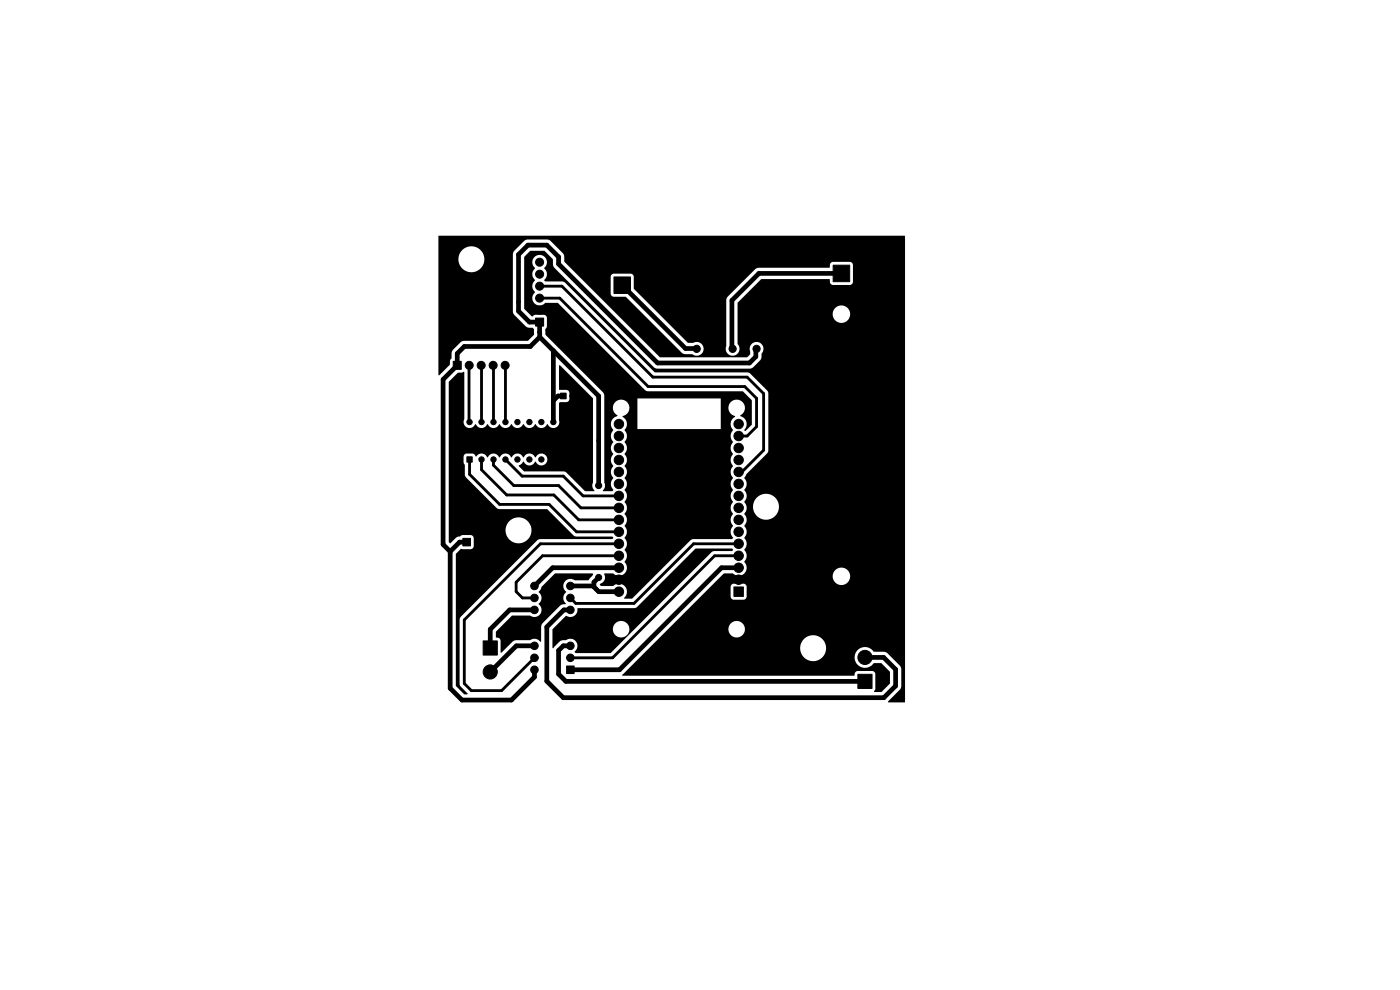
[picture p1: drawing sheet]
<svg xmlns="http://www.w3.org/2000/svg" width="297mm" height="210mm" viewBox="0 0 297 210" stroke-linecap="round" stroke-linejoin="round" font-family="sans-serif">
<g fill="#000" stroke="#000" stroke-width=".21">
<path d="M125.8 56l.5-.2 1.9-.1a.88 .88 0 0 1 .9 .9v1.8a.88 .88 0 0 1-.9 .9h-1.8a.88 .88 0 0 1-.9-.9l.1-1.9zM130.2 58.7h3.6v3.6h-3.6zM130.4 53.3l.6-.3h2l.5 .2 .3 .5v1.6l-.2 .4-.6 .3h-2l-.5-.2-.3-.5v-1.6zM176.7 56.3h3.6v3.4h-3.6zM96.1 76.7h1.7v1.7h-1.7zM113.6 67.5h1.7v1.7h-1.7zM99 96.9h1.2v1.1h-1.2zM118.9 83.4h1.2v1.2h-1.2zM98.2 114.2h1.6v1.6h-1.6zM102.5 136h3v3h-3zM155.7 124.5h2v2h-2zM120.2 141.3h1.6v1.6h-1.6z"/>
<path d="M182 143h3v3h-3z"/>
<circle cx="114.5" cy="58.2" r=".85"/>
<circle cx="114.5" cy="55.6" r=".85"/>
<circle cx="123.5" cy="54.5" r=".65"/>
<circle cx="99.5" cy="77.5" r=".85"/>
<circle cx="102.1" cy="77.5" r=".85"/>
<circle cx="104.6" cy="77.5" r=".85"/>
<circle cx="107.2" cy="77.5" r=".85"/>
<circle cx="114.5" cy="63.2" r=".85"/>
<circle cx="114.5" cy="65.8" r=".85"/>
<circle cx="114.5" cy="60.7" r=".85"/>
<circle cx="117.5" cy="65.5" r=".65"/>
<circle cx="129" cy="79.5" r=".65"/>
<circle cx="147.8" cy="74" r=".76"/>
<circle cx="150.3" cy="74" r=".76"/>
<circle cx="152.9" cy="74" r=".76"/>
<circle cx="155.4" cy="74" r=".76"/>
<circle cx="158" cy="74" r=".76"/>
<circle cx="160.5" cy="74" r=".76"/>
<circle cx="99.6" cy="89.5" r=".56"/>
<circle cx="102.2" cy="97.5" r=".56"/>
<circle cx="102.2" cy="89.5" r=".56"/>
<circle cx="104.7" cy="89.5" r=".56"/>
<circle cx="104.7" cy="97.5" r=".56"/>
<circle cx="107.2" cy="89.5" r=".56"/>
<circle cx="107.2" cy="97.5" r=".56"/>
<circle cx="109.8" cy="89.5" r=".56"/>
<circle cx="109.8" cy="97.5" r=".56"/>
<circle cx="112.3" cy="97.5" r=".56"/>
<circle cx="112.3" cy="89.5" r=".56"/>
<circle cx="114.9" cy="97.5" r=".56"/>
<circle cx="114.9" cy="89.5" r=".56"/>
<circle cx="117.4" cy="97.5" r=".56"/>
<circle cx="117.4" cy="89.5" r=".56"/>
<circle cx="121.5" cy="84" r=".6"/>
<circle cx="123" cy="89.5" r=".65"/>
<circle cx="131.3" cy="95" r="1"/>
<circle cx="131.3" cy="97.6" r="1"/>
<circle cx="131.3" cy="90" r="1"/>
<circle cx="131.3" cy="92.5" r="1"/>
<circle cx="156.7" cy="92.5" r="1"/>
<circle cx="156.7" cy="95" r="1"/>
<circle cx="156.7" cy="90" r="1"/>
<circle cx="156.7" cy="97.6" r="1"/>
<circle cx="104" cy="115" r=".8"/>
<circle cx="127" cy="103" r=".65"/>
<circle cx="131.3" cy="100.1" r="1"/>
<circle cx="131.3" cy="105.2" r="1"/>
<circle cx="131.3" cy="107.7" r="1"/>
<circle cx="131.3" cy="112.8" r="1"/>
<circle cx="131.3" cy="117.9" r="1"/>
<circle cx="131.3" cy="102.7" r="1"/>
<circle cx="131.3" cy="110.3" r="1"/>
<circle cx="131.3" cy="115.4" r="1"/>
<circle cx="156.7" cy="102.7" r="1"/>
<circle cx="156.7" cy="115.4" r="1"/>
<circle cx="156.7" cy="112.8" r="1"/>
<circle cx="156.7" cy="110.3" r="1"/>
<circle cx="156.7" cy="107.7" r="1"/>
<circle cx="156.7" cy="100.1" r="1"/>
<circle cx="156.7" cy="117.9" r="1"/>
<circle cx="156.7" cy="105.2" r="1"/>
<circle cx="101.5" cy="124" r=".65"/>
<circle cx="109" cy="132" r=".65"/>
<circle cx="113.4" cy="129.4" r=".8"/>
<circle cx="113.4" cy="134.5" r=".8"/>
<circle cx="113.4" cy="137" r=".8"/>
<circle cx="113.4" cy="124.3" r=".8"/>
<circle cx="113.4" cy="139.5" r=".8"/>
<circle cx="113.4" cy="126.8" r=".8"/>
<circle cx="113.4" cy="131.9" r=".8"/>
<circle cx="121" cy="139.5" r=".8"/>
<circle cx="121" cy="126.8" r=".8"/>
<circle cx="121" cy="124.3" r=".8"/>
<circle cx="121" cy="137" r=".8"/>
<circle cx="121" cy="134.5" r=".8"/>
<circle cx="121" cy="131.9" r=".8"/>
<circle cx="121" cy="129.4" r=".8"/>
<circle cx="127" cy="122.5" r=".65"/>
<circle cx="127.5" cy="137" r=".65"/>
<circle cx="131.3" cy="120.4" r="1"/>
<circle cx="131.3" cy="123" r="1"/>
<circle cx="131.3" cy="125.5" r="1"/>
<circle cx="156.7" cy="123" r="1"/>
<circle cx="156.7" cy="120.4" r="1"/>
<circle cx="178.5" cy="130" r="1.75"/>
<circle cx="183.5" cy="139.5" r="1.5"/>
<circle cx="104" cy="142.5" r="1.5"/>
<circle cx="113.4" cy="142.1" r=".8"/>
<circle cx="136.5" cy="141.5" r=".65"/>
</g>
<g fill="none" stroke="#000" stroke-width="1">
<path d="M178.5 58h-17.5l-5.7 5.7v10.2M114.5 71.5v-3.2h-2.2l-2.3-2.3v-12l2-2h4l2.5 2.5v1.5l21 21h19.5l1.3-1.3v-1.8M114.5 71.5l-2 2h-14l-1.5 1.5v2.5l-3 3v35l1.5 1.5M114.5 71.5l12.5 12.5v19M117.4 74.4v15.1M132.7 60.5h-.7l13.4 13.4h2.2M119.5 84h-1.1l-1 1M95.5 117v29l2.5 2.5h10.5l4.9-4.9v-1.5M99 115h-1.5l-2 2M109.1 131.9l-.1 .1M113.4 129.4h-5.3l-4.1 4.1v4M113.4 137h-3.9l-5.5 5.5"/>
<path d="M121 124.3h4.8l1.2 1.2h4.3M121 137h-1.5l-1 1v5l1.5 1.5h63.5M121 129.4h-1.4l-3.6 3.6v11.5l3.5 3.5h68l2.5-2.5v-3.5l-2.5-2.5h-4M127 122.5l-1 1v1M131.3 120.4h-14.1l-3.8 3.9M156.7 120.4h-3.6l-21.7 21.7h-10.4"/>
</g>
<g fill="none" stroke="#000" stroke-width=".6">
<path d="M99.4 77.5l.1 11.9 .1 .1M102.1 77.5v12M104.6 77.5l.1 12M107.2 77.5v12M114.5 60.7h4.7l19.3 19.3h20l3.5 3.5v12l-4.6 4.6h-.7M114.5 63.2h4.2l18.8 18.8h20.5l2.5 2.5v6l-2 2h-1.8M99.6 97.5v3.1l6.4 6.4h10.5l5.8 5.8h9M102.1 97.5v2.2l5.4 5.3h10l5.3 5.3h8.5M104.7 97.5v1.2l4.3 4.3h9.5l4.7 4.7h8.1M107.2 97.5l3.6 3.5h8.7l4.2 4.2h7.6M131.3 117.9h-16.2l-5.6 5.6v2l1.3 1.3h2.6M131.3 115.4h-16.7l-16.1 16.1v13.5l1.5 1.5h6.4l7-7h.6"/>
<path d="M156.7 117.9h-5.1l-21.6 21.6h-9M156.7 115.4h-9.6l-12.6 12.6h-12.3l-1.2-1.2"/>
</g>
<path d="M93 50.1l98.9-.1v99h-3.4l-.1-.1 2.7-2.9 .1-4.1-.2-.5-2.9-3-.5-.1-2.3-.1a2.22 2.22 0 0 0-3.3-.3 2.22 2.22 0 0 0 .1 3.3 2.22 2.22 0 0 0 3.3-.5h1.6l1.8 1.8v2.5l-1.8 1.8-1.6-.1 .3-.6v-3.1l-.3-.5-.3-.2h-3.2a.86 .86 0 0 0-.7 1h-49.2l5.9-6h31.8a2.75 2.75 0 0 0 3.9 2.7 2.75 2.75 0 0 0 .6-4.7 2.75 2.75 0 0 0-4.4 1.7l-.1 .3h-31.8l3.9-3.9h12.7a1.75 1.75 0 0 0 2.5 1.7 1.75 1.75 0 0 0 .4-3 1.75 1.75 0 0 0-2.8 1l-.1 .3h-12.7l8.9-8.9h4.3v2.1l.3 .5 .3 .1h2.2l.3-.1 .3-.5v-2.1l-.4-.6-2.4-.1-.5 .3-.1 .4h-4.3l2.9-2.9h1.8l1.2 .5h20v.3a1.85 1.85 0 0 0 2.9 1.4 1.85 1.85 0 0 0 0-3.1 1.85 1.85 0 0 0-2.9 1.4h-19.8h.3a1.78 1.78 0 0 0 .8-3 1.84 1.84 0 0 0 0-2.5 1.84 1.84 0 0 0 0-2.6 1.84 1.84 0 0 0 0-2.5 1.84 1.84 0 0 0 0-2.5l.1-.1a1.68 1.68 0 0 0 .4-1.6h1.3v.4a2.75 2.75 0 0 0 4.2 2.2 2.75 2.75 0 0 0 0-4.8 2.75 2.75 0 0 0-4.2 2.2h-1.3l-.5-.9a1.86 1.86 0 0 0 0-2.5 1.84 1.84 0 0 0 0-2.6l.5-.7 4.4-4.5 .2-.5v-12.4l-.2-.3-3.7-3.7-.5-.2h-19.7l-19.1-19.1-.5-.2h-3.6l-.3-.2a1.76 1.76 0 0 0 0-2.6 1.58 1.58 0 0 0 .2-2.4 1.58 1.58 0 0 0-2.4 .1 1.58 1.58 0 0 0 .3 2.3 1.69 1.69 0 0 0 0 2.6 1.67 1.67 0 0 0 0 2.5 1.58 1.58 0 0 0-.1 2.3 1.58 1.58 0 0 0 2.3-.1l2.7 .1 18.6 18.6 .4 .1h20.2l1.9 2v5l-1.3 1.4-.3-.1a1.84 1.84 0 0 0-.9-3.1 1.78 1.78 0 0 0 .9-2.5 1.78 1.78 0 0 0-2.7-.5 1.78 1.78 0 0 0-.1 2.6l.8 .6a1.82 1.82 0 0 0-.4 2.9 1.84 1.84 0 0 0 0 2.5 1.85 1.85 0 0 0 0 2.5 1.85 1.85 0 0 0 0 2.6 1.85 1.85 0 0 0 0 2.5 1.85 1.85 0 0 0 0 2.6 1.85 1.85 0 0 0 0 2.5 1.85 1.85 0 0 0 0 2.5 1.84 1.84 0 0 0 0 2.6 1.85 1.85 0 0 0 0 2.5l-.2 .3h-8.3l-.3 .1-12.6 12.5-1.7-.1a1.76 1.76 0 0 0 .2-2.5 1.76 1.76 0 0 0-2.6-.1h-2.4l-.3-.3a1.6 1.6 0 0 0 .9-2.3h1.9a1.74 1.74 0 0 0 2.5-.1 1.74 1.74 0 0 0-.1-2.5 1.84 1.84 0 0 0 0-2.5 1.84 1.84 0 0 0 0-2.6 1.84 1.84 0 0 0 0-2.5 1.84 1.84 0 0 0 0-2.5 1.84 1.84 0 0 0 0-2.6 1.86 1.86 0 0 0 0-2.5 1.84 1.84 0 0 0 0-2.6 1.84 1.84 0 0 0 0-2.5 1.85 1.85 0 0 0 0-2.5 1.84 1.84 0 0 0 0-2.6 1.84 1.84 0 0 0 0-2.5l.1-.2h20.3v-6.5h-17.7v6.5h-2.6l.1-.1a1.81 1.81 0 0 0-.6-2.5 1.78 1.78 0 0 0 1.5-2.1 1.78 1.78 0 0 0-2.1-1.5 1.78 1.78 0 0 0-1.5 2.1 1.87 1.87 0 0 0 1 1.2v.2a1.8 1.8 0 0 0-.9 3 1.84 1.84 0 0 0 0 2.5 1.85 1.85 0 0 0 0 2.5 1.85 1.85 0 0 0 0 2.6 1.85 1.85 0 0 0 0 2.5 1.85 1.85 0 0 0 0 2.6l-.2 .2h-1.9l-.1-.2a1.36 1.36 0 0 0 .3-1.6l-.1-18.9-12.4-12.5v-1.1l.3-.6v-1.9a.69 .69 0 0 0-.6-.6h-1.9l-.7 .3-1.6-1.6v-11l1.3-1.3h3l1.8 1.8v1.3l.3 .5 21.4 21.3 20.1 .1 .7-.3 1.5-1.5 .2-.5 .1-.9a1.47 1.47 0 0 0-.9-2.4 1.47 1.47 0 0 0-1.6 2v.6l-.6 .6h-18.5l-17.1-17.1h6.6v3.6l.3 .5 .4 .2h2.6l11.8 11.8 .7 .3 1.6 .1a1.46 1.46 0 0 0 1.5 .1 1.46 1.46 0 0 0 .9-1.3h4.7v.2a1.48 1.48 0 0 0 2.1 1.1 1.48 1.48 0 0 0 .4-2.4v-6.4h20.1a1.85 1.85 0 0 0 2.6 1.8 1.85 1.85 0 0 0 .5-3.1 1.85 1.85 0 0 0-3 1.1l-.1 .2h-20.1v-2.2l5-5.1h14.4l.2 .8 .5 .4 3.7 .1 .4-.2 .3-.5v-3.6l-.2-.4-.5-.3h-3.6a.69 .69 0 0 0-.7 .7l-.1 .6h-15l-.5 .2-6.2 6.3-.2 10.7h-4.7l-.1-.2a1.48 1.48 0 0 0-2.2-1.1h-1.1l-11.4-11.4-.1-2.7-.2-.4-.4-.2h-3.6l-.4 .2-.3 .5h-6.6l-3.2-3.2-.2-1.6-2.9-2.9-.5-.2h-4.2l-.7 .3-2.1 2.1-.3 .5v12.4l.3 .7 2.4 2.4 .5 .3h1l.3 .3v1.2l-1.3 1.3-14 .1-2 2-.2 .5v1.1l-.3 .5-.1 .9-2.3 2.2-.1-24.8h4.2a2.75 2.75 0 0 0 3.9 2.7 2.75 2.75 0 0 0 .6-4.7 2.75 2.75 0 0 0-4.4 1.7l-.1 .3h-4.2zM95.2 81l1.9-1.9 1.4-.2v10a1.3 1.3 0 0 0 .6 1.8 1.3 1.3 0 0 0 1.8-.7 1.39 1.39 0 0 0 1.3 .8 1.39 1.39 0 0 0 1.2-.8 1.39 1.39 0 0 0 1.3 .8 1.39 1.39 0 0 0 1.3-.8 1.39 1.39 0 0 0 1.2 .8 1.39 1.39 0 0 0 1.3-.8 1.39 1.39 0 0 0 1.3 .8 1.39 1.39 0 0 0 1.2-.8 1.39 1.39 0 0 0 1.3 .8 1.39 1.39 0 0 0 1.3-.8 1.39 1.39 0 0 0 1.3 .8 1.39 1.39 0 0 0 1.2-.8 1.31 1.31 0 0 0 1.7 .7 1.31 1.31 0 0 0 .8-1.6v-3.6l.2-.2h1.4l.3-.1 .3-.5v-1.4a.69 .69 0 0 0-.6-.6l-1.6-.1 .1-5.1 7.1 7v17.9a1.61 1.61 0 0 0 .3 1.7l-2 .1-4-4-.3-.2h-8.6l-1.2-1.2 1-.9a1.39 1.39 0 0 0 1.3 .8 1.39 1.39 0 0 0 1.3-.8 1.28 1.28 0 0 0 1.8 .8 1.28 1.28 0 0 0 .4-2 1.28 1.28 0 0 0-2.1 .1l-.2 .2a1.34 1.34 0 0 0-1.2-.8 1.34 1.34 0 0 0-1.3 .8 1.39 1.39 0 0 0-1.2-.8 1.39 1.39 0 0 0-1.3 .8 1.39 1.39 0 0 0-1.3-.8 1.39 1.39 0 0 0-1.2 .8 1.39 1.39 0 0 0-1.3-.8 1.39 1.39 0 0 0-1.3 .8 1.41 1.41 0 0 0-2.4-.2l-.5-.5-1.5-.1a.69 .69 0 0 0-.7 .6v1.3l.3 .5 .1 2.5 6.8 6.8 .4 .1h10.1l5.8 5.7 .4 .1h7.7l.2 .3-.2 .3h-15.4l-.3 .1-16.5 16.4-.2 .5v13.7l.2 .5 1.5 1.5-.1 .2h-.6l-1.8-1.8v-28l1.1-1.1 2.1 .1 .3-.1 .3-.5v-1.8l-.3-.5-.3-.1h-1.8l-1.2 .5-1.4 1.2-.3-.2v-2.7h12a2.75 2.75 0 0 0 3.9 2.7 2.75 2.75 0 0 0 .6-4.7 2.75 2.75 0 0 0-4.4 1.7l-.1 .3h-12zM117.2 133.5l12.8-.1a1.75 1.75 0 0 0 2.5 1.7 1.75 1.75 0 0 0 .4-3 1.75 1.75 0 0 0-2.9 1v.3h-12.7l2.7-2.7a1.66 1.66 0 0 0 1.8-.1 1.66 1.66 0 0 0 .7-1.6h12.3l.3-.2 12.4-12.4h7.8l.2 .2-.2 .3h-3.8l-.5 .2-21.4 21.4h-7.4l-.3-.2a1.56 1.56 0 0 0 .3-2.2 1.56 1.56 0 0 0-2.1-.3l-1.2 .2-1.6 1.5zM108.6 130.6h3.8a1.55 1.55 0 0 0 2.2-.3 1.55 1.55 0 0 0-.3-2.2 1.62 1.62 0 0 0 0-2.6l.6-1 2.9-2.9 8 .1-.1 .4-.9 1h-2.9a1.55 1.55 0 0 0-2.1 .3 1.55 1.55 0 0 0 .3 2.2 1.63 1.63 0 0 0-.1 2.5l-1.2 .4-3.8 3.9-.2 .5-.1 3.2a1.77 1.77 0 0 0-2.3-.3l-3.3 .1-2.7 2.6-.2-.1v-2.5a1.22 1.22 0 0 0-1-.8v-1.1z" fill="#000"/>
</svg>
